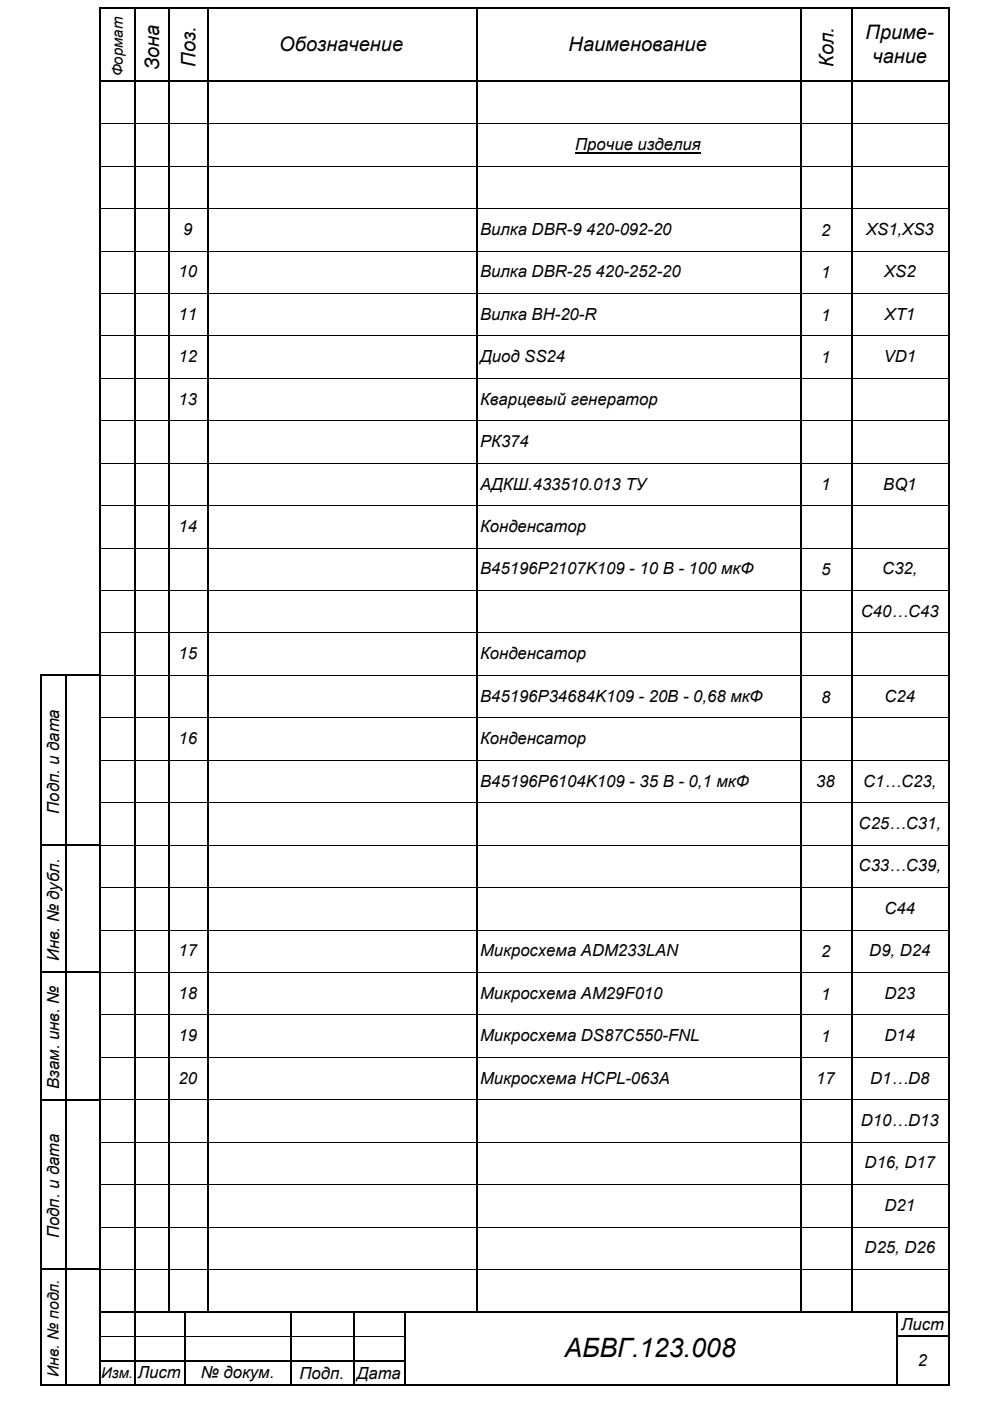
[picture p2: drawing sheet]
<svg xmlns="http://www.w3.org/2000/svg" width="210mm" height="297mm" viewBox="0 0 210 297" stroke-linecap="round" stroke-linejoin="round" font-family="sans-serif">
<defs><g id="words">
<text font-size="5.7" x="119.7" y="287.8">АБВГ.123.008</text>
<g font-size="4.2">
<text x="59.2" y="10.8">Обозначение</text>
<text x="120.6" y="10.8">Наименование</text>
<text x="183.5" y="8.2">Приме-</text>
<text x="33.7" y="14.8" transform="rotate(-90 33.7 14.8)">Зона</text>
<text x="41.4" y="14.1" transform="rotate(-90 41.4 14.1)">Поз.</text>
<text x="176.7" y="14.2" transform="rotate(-90 176.7 14.2)">Кол.</text>
<text x="185" y="13.4">чание</text>
</g>
<g font-size="3.5">
<text x="122" y="31.8">Прочие изделия</text>
<text x="38.8" y="49.8">9</text>
<text x="101.8" y="49.8">Вилка DBR-9 420-092-20</text>
<text x="174.1" y="50">2</text>
<text x="183.6" y="49.8">XS1,XS3</text>
<text x="37.8" y="58.8">10</text>
<text x="101.8" y="58.8">Вилка DBR-25 420-252-20</text>
<text x="174.1" y="59">1</text>
<text x="187.5" y="58.8">XS2</text>
<text x="37.8" y="67.8">11</text>
<text x="101.8" y="67.8">Вилка BH-20-R</text>
<text x="174.1" y="68">1</text>
<text x="187.6" y="67.8">XT1</text>
<text x="37.8" y="76.8">12</text>
<text x="101.8" y="76.8">Диод SS24</text>
<text x="174.1" y="77">1</text>
<text x="187.4" y="76.8">VD1</text>
<text x="37.8" y="85.8">13</text>
<text x="101.8" y="85.8">Кварцевый генератор</text>
<text x="101.8" y="94.8">РК374</text>
<text x="101.8" y="103.8">АДКШ.433510.013 ТУ</text>
<text x="174.1" y="104">1</text>
<text x="187.3" y="103.8">BQ1</text>
<text x="37.8" y="112.8">14</text>
<text x="101.8" y="112.8">Конденсатор</text>
<text x="101.8" y="121.8">B45196P2107K109 - 10 B - 100 мкФ</text>
<text x="174.1" y="122">5</text>
<text x="187.1" y="121.8">C32,</text>
<text x="182.5" y="130.8">C40…C43</text>
<text x="37.8" y="139.8">15</text>
<text x="101.8" y="139.8">Конденсатор</text>
<text x="101.8" y="148.8">B45196P34684K109 - 20B - 0,68 мкФ</text>
<text x="174.1" y="148.9">8</text>
<text x="187.6" y="148.8">C24</text>
<text x="37.8" y="157.8">16</text>
<text x="101.8" y="157.8">Конденсатор</text>
<text x="101.8" y="166.8">B45196P6104K109 - 35 B - 0,1 мкФ</text>
<text x="173.1" y="166.9">38</text>
<text x="183" y="166.8">C1…C23,</text>
<text x="12.6" y="172.5" transform="rotate(-90 12.6 172.5)">Подп. и дата</text>
<text x="182.1" y="175.8">C25…C31,</text>
<text x="182.1" y="184.8">C33…C39,</text>
<text x="187.6" y="193.8">C44</text>
<text x="12.6" y="203.8" transform="rotate(-90 12.6 203.8)">Инв. № дубл.</text>
<text x="37.8" y="202.8">17</text>
<text x="101.8" y="202.8">Микросхема ADM233LAN</text>
<text x="174.1" y="202.9">2</text>
<text x="184.3" y="202.8">D9, D24</text>
<text x="37.8" y="211.8">18</text>
<text x="101.8" y="211.8">Микросхема AM29F010</text>
<text x="174.1" y="211.9">1</text>
<text x="187.6" y="211.8">D23</text>
<text x="37.8" y="220.7">19</text>
<text x="101.8" y="220.7">Микросхема DS87C550-FNL</text>
<text x="174.1" y="220.9">1</text>
<text x="187.6" y="220.7">D14</text>
<text x="12.6" y="230.9" transform="rotate(-90 12.6 230.9)">Взам. инв. №</text>
<text x="37.8" y="229.7">20</text>
<text x="101.8" y="229.7">Микросхема HCPL-063A</text>
<text x="173.1" y="229.9">17</text>
<text x="184.5" y="229.7">D1…D8</text>
<text x="182.5" y="238.7">D10…D13</text>
<text x="183.3" y="247.7">D16, D17</text>
<text x="187.6" y="256.7">D21</text>
<text x="12.6" y="262.5" transform="rotate(-90 12.6 262.5)">Подп. и дата</text>
<text x="183.3" y="265.7">D25, D26</text>
<text x="191.1" y="282">Лист</text>
<text x="29.2" y="292.1">Лист</text>
<text x="42.6" y="292.1">№ докум.</text>
<text x="63.5" y="292.3">Подп.</text>
<text x="75.6" y="292.3">Дата</text>
<text x="194.6" y="289.5">2</text>
</g>
<text font-size="3.3" x="12.5" y="292" transform="rotate(-90 12.5 292)">Инв. № подл.</text>
<g font-size="3.2">
<text x="26.1" y="16.2" transform="rotate(-90 26.1 16.2)">Формат</text>
<text x="21.4" y="292.2">Изм.</text>
</g>
</g></defs>
<path d="M122 32.3h26.6" fill="none" stroke="#000" stroke-width=".25"/>
<g fill="none" stroke="#000" stroke-width=".21">
<path d="M21.5 26.3h6.9M21.5 35.3h6.9M28.8 26.3h6.9M28.8 35.3h6.9M36.1 26.3h7.8M36.1 35.3h7.8M44.2 26.3h56.7M44.2 35.3h56.7M101.3 26.3h68.3M101.3 35.3h68.3M169.9 26.3h10.6M169.9 35.3h10.6"/>
<path d="M180.9 26.3h20.2M180.9 35.3h20.2M21.5 44.2h6.9M21.5 53.2h6.9M28.8 44.2h6.9M28.8 53.2h6.9M36.1 44.2h7.8M36.1 53.2h7.8M44.2 44.2h56.7M44.2 53.2h56.7M101.3 44.2h68.3M101.3 53.2h68.3"/>
<path d="M169.9 44.2h10.6M169.9 53.2h10.6M180.9 44.2h20.2M180.9 53.2h20.2M21.5 62.2h6.9M21.5 71.2h6.9M28.8 62.2h6.9M28.8 71.2h6.9M36.1 62.2h7.8M36.1 71.2h7.8M44.2 62.2h56.7M44.2 71.2h56.7"/>
<path d="M101.3 62.2h68.3M101.3 71.2h68.3M169.9 62.2h10.6M169.9 71.2h10.6M180.9 62.2h20.2M180.9 71.2h20.2M21.5 80.2h6.9M21.5 89.2h6.9M21.5 98.2h6.9M28.8 80.2h6.9M28.8 89.2h6.9M28.8 98.2h6.9"/>
<path d="M36.1 80.2h7.8M36.1 89.2h7.8M36.1 98.2h7.8M44.2 80.2h56.7M44.2 89.2h56.7M44.2 98.2h56.7M101.3 80.2h68.3M101.3 89.2h68.3M101.3 98.2h68.3M169.9 80.2h10.6M169.9 89.2h10.6M169.9 98.2h10.6"/>
<path d="M180.9 80.2h20.2M180.9 89.2h20.2M180.9 98.2h20.2M21.5 107.2h6.9M21.5 116.2h6.9M28.8 107.2h6.9M28.8 116.2h6.9M36.1 107.2h7.8M36.1 116.2h7.8M44.2 107.2h56.7M44.2 116.2h56.7M101.3 107.2h68.3"/>
<path d="M101.3 116.2h68.3M169.9 107.2h10.6M169.9 116.2h10.6M180.9 107.2h20.2M180.9 116.2h20.2M21.5 125.2h6.9M21.5 134.2h6.9M28.8 125.2h6.9M28.8 134.2h6.9M36.1 125.2h7.8M36.1 134.2h7.8M44.2 125.2h56.7"/>
<path d="M44.2 134.2h56.7M101.3 125.2h68.3M101.3 134.2h68.3M169.9 125.2h10.6M169.9 134.2h10.6M180.9 125.2h20.2M180.9 134.2h20.2M21.5 143.2h6.9M21.5 152.2h6.9M28.8 143.2h6.9M28.8 152.2h6.9M36.1 143.2h7.8"/>
<path d="M36.1 152.2h7.8M44.2 143.2h56.7M44.2 152.2h56.7M101.3 143.2h68.3M101.3 152.2h68.3M169.9 143.2h10.6M169.9 152.2h10.6M180.9 143.2h20.2M180.9 152.2h20.2M21.5 161.2h6.9M21.5 170.2h6.9M21.5 179.2h6.9"/>
<path d="M28.8 161.2h6.9M28.8 170.2h6.9M28.8 179.2h6.9M36.1 161.2h7.8M36.1 170.2h7.8M36.1 179.2h7.8M44.2 161.2h56.7M44.2 170.2h56.7M44.2 179.2h56.7M101.3 161.2h68.3M101.3 170.2h68.3M101.3 179.2h68.3"/>
<path d="M169.9 161.2h10.6M169.9 170.2h10.6M169.9 179.2h10.6M180.9 161.2h20.2M180.9 170.2h20.2M180.9 179.2h20.2M21.5 188.2h6.9M21.5 197.2h6.9M28.8 188.2h6.9M28.8 197.2h6.9M36.1 188.2h7.8M36.1 197.2h7.8"/>
<path d="M44.2 188.2h56.7M44.2 197.2h56.7M101.3 188.2h68.3M101.3 197.2h68.3M169.9 188.2h10.6M169.9 197.2h10.6M180.9 188.2h20.2M180.9 197.2h20.2M21.5 206.2h6.9M21.5 215.2h6.9M28.8 206.2h6.9M28.8 215.2h6.9"/>
<path d="M36.1 206.2h7.8M36.1 215.2h7.8M44.2 206.2h56.7M44.2 215.2h56.7M101.3 206.2h68.3M101.3 215.2h68.3M169.9 206.2h10.6M169.9 215.2h10.6M180.9 206.2h20.2M180.9 215.2h20.2M21.5 224.2h6.9M21.5 233.2h6.9"/>
<path d="M28.8 224.2h6.9M28.8 233.2h6.9M36.1 224.2h7.8M36.1 233.2h7.8M44.2 224.2h56.7M44.2 233.2h56.7M101.3 224.2h68.3M101.3 233.2h68.3M169.9 224.2h10.6M169.9 233.2h10.6M180.9 224.2h20.2M180.9 233.2h20.2"/>
<path d="M21.5 242.2h6.9M21.5 251.2h6.9M28.8 242.2h6.9M28.8 251.2h6.9M36.1 242.2h7.8M36.1 251.2h7.8M44.2 242.2h56.7M44.2 251.2h56.7M101.3 242.2h68.3M101.3 251.2h68.3M169.9 242.2h10.6M169.9 251.2h10.6"/>
<path d="M180.9 242.2h20.2M180.9 251.2h20.2M21.5 260.1h6.9M21.5 269.1h6.9M28.8 260.1h6.9M28.8 269.1h6.9M36.1 260.1h7.8M36.1 269.1h7.8M44.2 260.1h56.7M44.2 269.1h56.7M101.3 260.1h68.3M101.3 269.1h68.3"/>
<path d="M169.9 260.1h10.6M169.9 269.1h10.6M180.9 260.1h20.2M180.9 269.1h20.2M21.5 283.3h6.9M28.8 283.3h10.3M39.4 283.3h22.2M61.9 283.3h12.9M75.1 283.3h10.7"/>
</g>
<g fill="none" stroke="#000" stroke-width=".34">
<path d="M21.3 1.5v292.3M21.5 1.7h179.9M21.5 17.3h179.9M28.6 1.9v291.9M35.9 1.9v276.4M44 1.9v276.4M101.1 1.9v276.4M169.7 1.9v276.4M180.7 1.9v276.4M201.2 1.9v291.9M8.7 143v150.8M8.8 143.2h12.7"/>
<path d="M14 143.4v150.4M8.8 179.2h12.7M8.8 206.2h12.7M8.8 233.2h12.7M8.8 269.1h12.7M21.5 278.1h179.9M39.3 278.3v15.5M61.8 278.3v15.5M75 278.3v15.5M85.9 278.3v15.5M190.3 278.3v15.5M8.8 293.6h192.6"/>
<path d="M21.5 288.5h64.6M190.4 283.3h11"/>
</g>
<use href="#words"/>
</svg>
